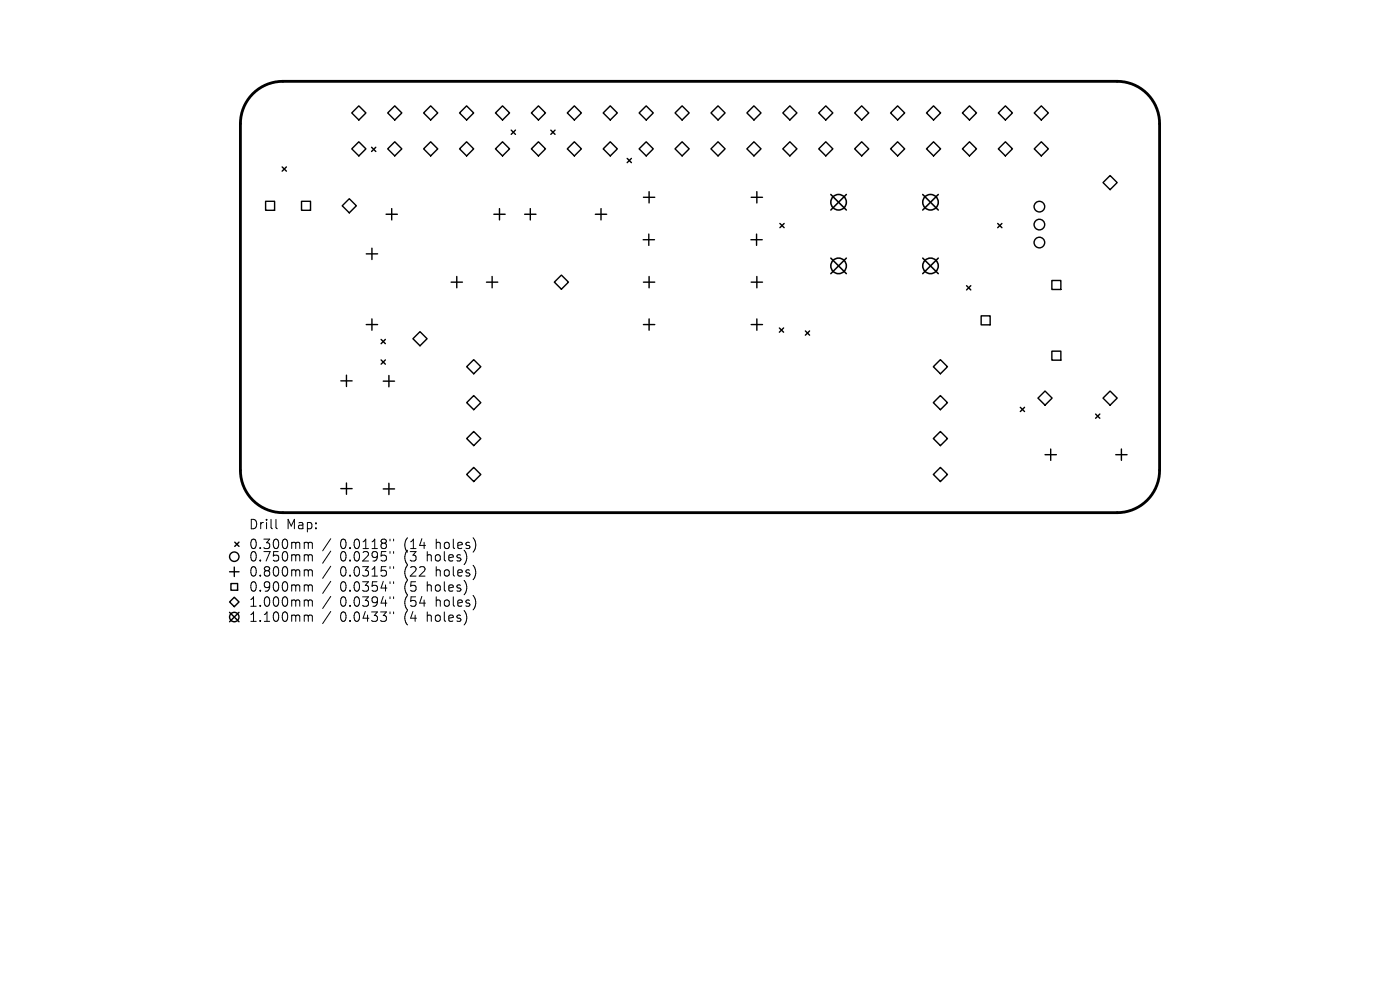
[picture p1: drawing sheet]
<svg xmlns="http://www.w3.org/2000/svg" width="297mm" height="210mm" viewBox="0 0 297 210" stroke-linecap="round" stroke-linejoin="round" font-family="sans-serif">
<defs><g id="words">
<g font-size="2.8">
<text x="52.7" y="112.6">Drill</text>
<text x="60.7" y="112.6">Map:</text>
<text x="52.7" y="116.8">0.300mm</text>
<text x="52.7" y="119.4">0.750mm</text>
<text x="72.1" y="116.8">0.0118&quot;</text>
<text x="72.1" y="119.4">0.0295&quot;</text>
<text x="85.9" y="116.8">(14</text>
<text x="85.9" y="119.4">(3</text>
<text x="90.8" y="119.4">holes)</text>
<text x="92.7" y="116.8">holes)</text>
<text x="52.7" y="122.6">0.800mm</text>
<text x="52.7" y="125.8">0.900mm</text>
<text x="72.1" y="122.6">0.0315&quot;</text>
<text x="72.1" y="125.8">0.0354&quot;</text>
<text x="85.9" y="122.6">(22</text>
<text x="85.9" y="125.8">(5</text>
<text x="90.8" y="125.8">holes)</text>
<text x="92.7" y="122.6">holes)</text>
<text x="52.7" y="129">1.000mm</text>
<text x="72.1" y="129">0.0394&quot;</text>
<text x="85.9" y="129">(54</text>
<text x="92.7" y="129">holes)</text>
<text x="52.7" y="132.2">1.100mm</text>
<text x="72.1" y="132.2">0.0433&quot;</text>
<text x="85.9" y="132.2">(4</text>
<text x="90.8" y="132.2">holes)</text>
</g>
</g></defs>
<path d="M53.6 19.9a9 9 0 0 1 6.4-2.6h177a9 9 0 0 1 9 9v73.5a9 9 0 0 1-9 9h-177a9 9 0 0 1-9-9v-73.5a9 9 0 0 1 2.6-6.4z" fill="none" stroke="#000" stroke-width=".6"/>
<g fill="none" stroke="#000" stroke-width=".3">
<path d="M59.9 35.4l.9 .9M60.8 35.4l-.9 .9M76.1 22.5l1.5 1.5-1.5 1.5-1.5-1.5zM76.1 30.1l1.5 1.5-1.5 1.5-1.5-1.5zM78.8 31.2l.9 .9M79.7 31.2l-.9 .9M83.7 22.5l1.5 1.5-1.5 1.5-1.5-1.5zM83.7 30.1l1.5 1.5-1.5 1.5-1.5-1.5zM91.4 22.5l1.5 1.5-1.5 1.5-1.5-1.5zM91.4 30.1l1.5 1.5-1.5 1.5-1.5-1.5zM99 22.5l1.5 1.5-1.5 1.5-1.5-1.5zM99 30.1l1.5 1.5-1.5 1.5-1.5-1.5z"/>
<path d="M106.6 22.5l1.5 1.5-1.5 1.5-1.5-1.5zM106.6 30.1l1.5 1.5-1.5 1.5-1.5-1.5zM108.5 27.6l.9 .9M109.4 27.6l-.9 .9M114.2 22.5l1.5 1.5-1.5 1.5-1.5-1.5zM114.2 30.1l1.5 1.5-1.5 1.5-1.5-1.5zM116.9 27.6l.9 .9M117.8 27.6l-.9 .9M121.8 22.5l1.5 1.5-1.5 1.5-1.5-1.5zM121.8 30.1l1.5 1.5-1.5 1.5-1.5-1.5zM129.5 22.5l1.5 1.5-1.5 1.5-1.5-1.5zM129.5 30.1l1.5 1.5-1.5 1.5-1.5-1.5z"/>
<path d="M133.1 33.6l.9 .9M134 33.6l-.9 .9M137.1 22.5l1.5 1.5-1.5 1.5-1.5-1.5zM137.1 30.1l1.5 1.5-1.5 1.5-1.5-1.5zM144.7 22.5l1.5 1.5-1.5 1.5-1.5-1.5zM144.7 30.1l1.5 1.5-1.5 1.5-1.5-1.5zM152.3 22.5l1.5 1.5-1.5 1.5-1.5-1.5zM152.3 30.1l1.5 1.5-1.5 1.5-1.5-1.5zM159.9 22.5l1.5 1.5-1.5 1.5-1.5-1.5zM159.9 30.1l1.5 1.5-1.5 1.5-1.5-1.5zM167.6 22.5l1.5 1.5-1.5 1.5-1.5-1.5zM167.6 30.1l1.5 1.5-1.5 1.5-1.5-1.5z"/>
<path d="M173.7 24l1.5-1.5 1.5 1.5-1.5 1.5zM173.7 31.6l1.5-1.5 1.5 1.5-1.5 1.5zM181.3 24l1.5-1.5 1.5 1.5-1.5 1.5zM182.8 30.1l1.5 1.5-1.5 1.5-1.5-1.5zM188.9 24l1.5-1.5 1.5 1.5-1.5 1.5zM190.4 30.1l1.5 1.5-1.5 1.5-1.5-1.5zM196.5 24l1.5-1.5 1.5 1.5-1.5 1.5zM198 30.1l1.5 1.5-1.5 1.5-1.5-1.5zM204.2 24l1.5-1.5 1.5 1.5-1.5 1.5zM205.7 30.1l1.5 1.5-1.5 1.5-1.5-1.5zM211.8 24l1.5-1.5 1.5 1.5-1.5 1.5zM213.3 30.1l1.5 1.5-1.5 1.5-1.5-1.5z"/>
<path d="M219.4 24l1.5-1.5 1.5 1.5-1.5 1.5zM220.9 30.1l1.5 1.5-1.5 1.5-1.5-1.5zM234 38.7l1.5-1.5 1.5 1.5-1.5 1.5zM56.3 42.7h2v1.9h-2zM64 42.7h1.9v1.9h-1.9zM74.1 42.2l1.5 1.5-1.5 1.5-1.5-1.5zM77.7 53.9h2.4M78.9 52.7v2.4M81.9 45.5h2.4M83.1 44.3v2.4M95.7 59.9h2.4M96.9 58.7v2.4"/>
<path d="M103.2 59.9h2.4M104.4 58.7v2.4M104.8 45.5h2.4M106 44.3v2.4M111.3 45.5h2.4M112.5 44.3v2.4M117.6 59.9l1.5-1.5 1.5 1.5-1.5 1.5zM126.3 45.5h2.4M127.5 44.3v2.4M136.4 50.9h2.4M136.5 59.9h2.4M136.5 41.9h2.4"/>
<path d="M137.6 49.7v2.4M137.7 40.7v2.4M137.7 58.7v2.4M159.3 50.9h2.4M159.4 59.9h2.4M159.4 41.9h2.4M160.5 49.7v2.4M160.6 40.7v2.4M160.6 58.7v2.4M165.5 47.4l.9 .9M166.4 47.4l-.9 .9M211.7 47.4l.9 .9"/>
<path d="M212.6 47.4l-.9 .9M223.1 59.5h2v1.9h-2zM73.5 79.6v2.4M77.7 68.9h2.4M78.9 67.7v2.4M80.9 72l.9 .9M80.9 76.4l.9 .9M81.8 72l-.9 .9M81.8 76.4l-.9 .9M82.5 79.7v2.4M89.1 70.4l1.5 1.5-1.5 1.5-1.5-1.5zM99 77.8l1.5-1.5 1.5 1.5-1.5 1.5z"/>
<path d="M136.5 68.9h2.4M137.7 67.7v2.4M159.4 68.9h2.4M160.6 67.7v2.4M165.3 69.6l.9 .9M166.2 69.6l-.9 .9M170.9 70.2l.9 .9M171.8 70.2l-.9 .9M198 77.8l1.5-1.5 1.5 1.5-1.5 1.5zM205.1 60.6l.9 .9M206 60.6l-.9 .9M208.1 67h2v1.9h-2z"/>
<path d="M223.1 74.5h2v1.9h-2zM72.3 80.8h2.4M81.3 80.9h2.4M99 85.4l1.5-1.5 1.5 1.5-1.5 1.5zM99 93l1.5-1.5 1.5 1.5-1.5 1.5zM198 85.4l1.5-1.5 1.5 1.5-1.5 1.5zM198 93l1.5-1.5 1.5 1.5-1.5 1.5zM216.5 86.4l.9 .9M217.4 86.4l-.9 .9M220.2 84.5l1.5-1.5 1.5 1.5-1.5 1.5zM221.7 96.5h2.4M222.9 95.3v2.4"/>
<path d="M232.4 87.8l.9 .9M233.3 87.8l-.9 .9M234 84.5l1.5-1.5 1.5 1.5-1.5 1.5zM236.7 96.5h2.4M237.9 95.3v2.4M49.8 115l.9 .9M50.7 115l-.9 .9M72.3 103.7h2.4M73.5 102.5v2.4M81.3 103.7h2.4M82.5 102.5v2.4M99 100.7l1.5-1.5 1.5 1.5-1.5 1.5z"/>
<path d="M198 100.7l1.5-1.5 1.5 1.5-1.5 1.5zM48.7 127.7l1-1 1 1-1 1zM48.7 121.3h2M48.7 129.9l2 2M49 123.8h1.4v1.4h-1.4zM49.7 120.3v2M50.7 129.9l-2 2"/>
<circle cx="220.5" cy="51.5" r="1.13"/>
<circle cx="220.5" cy="47.6" r="1.13"/>
<circle cx="220.5" cy="43.8" r="1.13"/>
<circle cx="49.7" cy="118.1" r="1"/>
<circle cx="49.7" cy="130.9" r="1"/>
</g>
<g fill="none" stroke="#000" stroke-width=".33">
<path d="M176.3 41.3l3.3 3.3M176.3 54.8l3.3 3.3M179.6 41.3l-3.3 3.3M179.6 54.8l-3.3 3.3M195.8 41.3l3.3 3.3M195.8 54.8l3.3 3.3M199.1 41.3l-3.3 3.3M199.1 54.8l-3.3 3.3"/>
<circle cx="177.9" cy="56.4" r="1.65"/>
<circle cx="177.9" cy="42.9" r="1.65"/>
<circle cx="197.4" cy="56.4" r="1.65"/>
<circle cx="197.4" cy="42.9" r="1.65"/>
</g>
<g fill="none" stroke="#000" stroke-width=".21">
<path d="M58.5 110.2v1.7l.3 .3M64.8 115h.3l.3 .3M64.8 117.7h.3l.3 .3M65.4 115.3l.3-.3 .5 .1 .1 1.3M65.4 115.3v1.1M65.4 118v1M65.4 118l.3-.3 .5 .1 .1 1.2M70.2 114.3l-1.7 2.5M70.2 116.9l-1.7 2.6M82.7 114.4v.3M82.7 117v.4M83.5 114.4v.3"/>
<path d="M83.5 117v.4M64.8 120.9h.3l.3 .3M64.8 124.1h.3l.3 .3M64.8 127.3h.3l.3 .3M64.8 130.5l.5 .1 .1 .2M65.4 121.2v1M65.4 124.4v1M65.4 127.6v1M65.4 130.8v1M65.4 121.2l.3-.3 .5 .1 .1 1.2M65.4 124.4l.3-.3 .5 .1 .1 1.2M65.4 127.6l.3-.3 .5 .1 .1 1.2"/>
<path d="M65.4 130.8l.3-.3 .5 .1 .1 1.2M70.2 120.1l-1.7 2.6M70.2 123.3l-1.7 2.6M70.2 126.5l-1.7 2.6M70.2 129.7l-1.7 2.6M82.7 120.2v.4M82.7 123.4v.4M82.7 126.6v.4M82.7 129.8v.4M83.5 120.2v.4M83.5 123.4v.4M83.5 126.6v.4"/>
<path d="M83.5 129.8v.4"/>
</g>
<use href="#words"/>
</svg>
